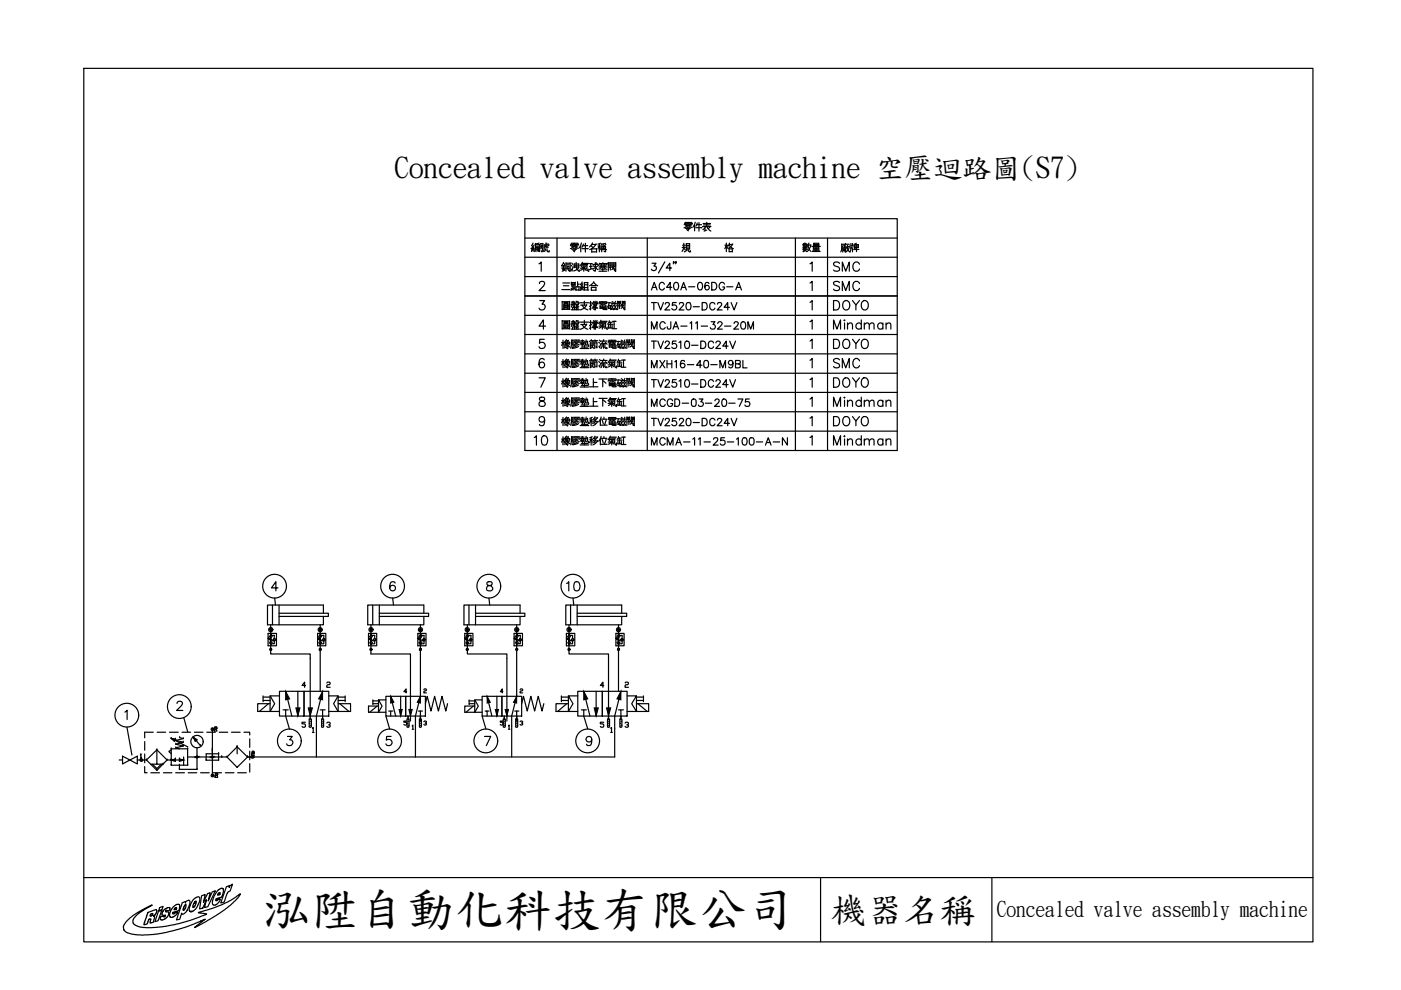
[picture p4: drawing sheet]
<svg xmlns="http://www.w3.org/2000/svg" width="297mm" height="210mm" viewBox="0 0 297 210" stroke-linecap="round" stroke-linejoin="round" font-family="sans-serif">
<defs><g id="words">
<text font-size="18.5" x="99.8" y="56.4">編號</text>
<text font-size="11.5" x="166.9" y="57.5">數量</text>
<text font-size="11" x="172.9" y="56.8">廠牌</text>
<g font-size="10.3">
<text x="55.5" y="195.9">泓陞自動</text>
<text x="96.6" y="195.9">化科技有限公司</text>
</g>
<text font-size="9.3" x="140.8" y="55">規 格</text>
<g font-size="7.7">
<text x="176.1" y="195.3">機器</text>
<text x="191.5" y="195.3">名稱</text>
</g>
<g font-size="6.2">
<text x="83.6" y="37.5">Concealed valve assembly machine 空壓迴路 (S7)</text>
<text x="210.3" y="37.5">圖</text>
</g>
<g font-size="5.3">
<text x="175.7" y="67">DOYO</text>
<text x="175.7" y="75.1">DOYO</text>
<text x="175.7" y="79.4">SMC</text>
<text x="175.7" y="87.5">Mindman</text>
<text x="112.5" y="95.6">10</text>
<text x="175.7" y="95.6">Mindman</text>
<text x="119.2" y="126.6">10</text>
</g>
<g font-size="4.9">
<text x="175.7" y="58.6">SMC</text>
<text x="137.2" y="62.8">AC40A-06DG-A</text>
<text x="175.7" y="62.8">SMC</text>
<text x="175.7" y="70.9">Mindman</text>
<text x="175.7" y="83.3">DOYO</text>
<text x="137.2" y="87.5">MCGD-03-20-75</text>
<text x="175.7" y="91.4">DOYO</text>
</g>
<text font-size="4.6" x="211.3" y="194.2">Concealed valve assembly machine</text>
<g font-size="4.4">
<text x="137.2" y="70.9">MCJA-11-32-20M</text>
<text x="137.2" y="83.3">TV2510-DC24V</text>
<text x="137.2" y="91.4">TV2520-DC24V</text>
<text x="137.2" y="95.6">MCMA-11-25-100-A-N</text>
</g>
<g font-size="3.5">
<text x="84.7" y="148.2">4</text>
<text x="88.9" y="148.2">2</text>
<text x="105.1" y="148.2">4</text>
<text x="109.4" y="148.2">2</text>
<text x="84.7" y="154.9">5</text>
<text x="88.9" y="154.9">3</text>
<text x="105.1" y="154.9">5</text>
<text x="109.4" y="154.9">3</text>
</g>
</g></defs>
<path d="M17.8 14.5h260.6v185.2h-260.6z" fill="none" stroke="#000" stroke-width=".25"/>
<g fill="none" stroke="#000" stroke-width=".25">
<path d="M52.9 160.5h77.4M17.8 186.1h260.6M26.8 195.3l2-1.6 3.4-1.8-2.5 1.5-1.1 1.1-.4 .6v.6l.3 .4 1.2 .5 2.5 .1 3-.3 2.7-.6 2.9-.8 2.7-1 .3-.2-1.7-.3 3-.9 1.9-.8 1.9-.9 2.1-1.4-.6 .9-1.5 1.5-1.3 1-1.8 1.2-4.5 2.6 2.2-1.8-4 1.6-2.7 .8-3.2 .7-3.2 .3-2.3-.2-1.5-.6-.4-.4-.1-.7zM30.6 195.6h.1M31.4 193.5l1.3-.5a.34 .34 0 0 1 .5 0 .34 .34 0 0 1 0 .5l-.6 .7a.62 .62 0 0 1 0 .9v.1a.55 .55 0 0 1-.8 .4l.1-.8-.4 .2-.2 .8-.4 .2a.22 .22 0 0 1-.4 0 .22 .22 0 0 1 .1-.3zM31.9 193.9v-.1a.27 .27 0 0 1 .4-.2 .27 .27 0 0 1 .2 .4 .27 .27 0 0 1-.4 .2 .18 .18 0 0 1-.3 0 .18 .18 0 0 1 .1-.3zM33.6 193.2l.7-.2-.8 2.2-.7 .2zM33.9 192.4l.7-.2-.2 .6-.8 .3zM35 194.2h.1M35.2 193.1h.1M35.2 193.1a.28 .28 0 0 0 .1 .3 .28 .28 0 0 0 .3 0l.2 .1v.3l-.6 .9-.8 .4-.4-.2v-.5l.6-.2 .1 .2h.2l.1-.2M35.2 193.1l.2-.1a.41 .41 0 0 0 .5 0 .41 .41 0 0 0 .1-.5l-.4-.1-.6 .3-.5 .5-.1 .4a.4 .4 0 0 0 .1 .5 .4 .4 0 0 0 .5 0v.1"/>
<path d="M36.6 193.6h.1M36.7 192.3l.8-.6h.4l.2 .2-.1 1.1-.9 .3a.28 .28 0 0 0-.4 .1 .28 .28 0 0 0 .1 .4l.4-.3 .5-.1-.2 .5-.7 .5-.6 .1-.2-.1-.1-.4 .2-.7zM37 192.6a.23 .23 0 0 1 .2-.3 .23 .23 0 0 1 .3 .3 .23 .23 0 0 1-.3 .2 .18 .18 0 0 1-.3 .1 .18 .18 0 0 1 .1-.3zM37.3 192.8h.1M38.6 191.4l.7-.3v.2l.4-.3 .4-.1a1.61 1.61 0 0 1-.2 1.7l-.4 .7-.5 .4-.2 .2-.3-.3-.4 1.3-.7 .1zM39.2 191.9a.3 .3 0 0 1 .3 .2 .3 .3 0 0 1-.1 .3l-.3 .4a.18 .18 0 0 1-.3 .1 .18 .18 0 0 1 0-.3zM39.4 191.8h.1M40.5 193.3h.1M41.1 190.6l.6-.3a.48 .48 0 0 1 .6 0 .48 .48 0 0 1 .1 .6l-.9 1.9-.8 .5h-.3l-.3-.2 .1-.7 .3-.9zM41.3 191.2a.18 .18 0 0 1 .3 0 .18 .18 0 0 1 0 .2l-.4 .8a.21 .21 0 0 1-.3 .2 .21 .21 0 0 1 0-.4zM42.7 189.9l.8-.2-.4 1.6 .9-1.8 .6-.2-.5 1.7 .9-1.9 .7-.2-1.6 3.3-.7 .2 .4-1.6-.8 1.7-.7 .2zM46 188.9l.8-.5h.4l.2 .8-.3 .7a1.14 1.14 0 0 1-1 .6l-.3 .1v.2a.18 .18 0 0 0 .1 .2 .18 .18 0 0 0 .2-.1l.1-.1a.27 .27 0 0 1 .5-.1 .27 .27 0 0 1-.2 .4l-.5 .6-.4 .2a.67 .67 0 0 1-.5-1.1z"/>
<path d="M46.4 189.3a.25 .25 0 0 1 .3 .2 .25 .25 0 0 1-.4 .3h-.2zM46.6 189.7h.1M48 188l.7-.2-.1 .4 .2-.4 .5-.3-.6 1.4a1.14 1.14 0 0 0-.8 1.2l-.4 1.2-.7 .1zM174 186.1v13.6M210.3 186.1v13.6"/>
</g>
<!-- layer: 1 -->
<g fill="none" stroke="#000" stroke-width=".25">
<path d="M56.8 134.3h1.8v2.6h-1.8zM56.9 135.3l.4 .3-.4-.3 .5 .2-.1 .2zM57.1 134.9a.96 .96 0 0 1 0 1.4M57.3 134.7l.1 .1zM57.4 134.7h.1M57.3 135.6l-.4-.3 .4 .4 .1-.2-.5-.2 1 .6M57.4 136.5h.1M57.4 132.5v6.2h8.4v13.8M57.4 134.7h.8v.7M57.5 134.7h.1M57.7 134.9a.89 .89 0 0 0 0 1.4M57.8 128.3v4.2"/>
<path d="M57.9 135.6l.3 .3 .3-.3M58.2 135.9v.6h-.8M59.2 130h10.4v.7h-10.4M59.2 128.3v4.2M67.3 134.3h1.8v2.6h-1.8zM67.4 135.3l.4 .3-.4-.3 .4 .2v.2zM67.5 134.9a.93 .93 0 0 1 0 1.4M67.8 134.6h.2l-.1 .2zM67.9 136.5h.1M67.8 134.7l.1 .1zM67.8 135.6l-.4-.3 1 .6M67.9 134.7h.8v.7"/>
<path d="M67.9 132.5v5.2M67.9 137.9v8.7M68 134.7h.1M68.2 134.9a.92 .92 0 0 0 0 1.4M68.3 135.6l.4 .3 .3-.3M68.6 130v-1.7h-11.9v4.2h11.9v-1.8M68.7 135.9v.6h-.8M78.1 134.3h1.8v2.6h-1.8zM78.1 135.3l.5 .3-.5-.3 .5 .2v.2zM78.3 134.9a1.01 1.01 0 0 1 0 1.4M78.7 134.7h.1M78.7 136.5h.1"/>
<path d="M78.6 135.6l-.5-.3 .5 .4 .1-.2-.6-.2 1 .6M78.6 132.5v6.2h8.4v13.1M78.6 134.7h.8v.7M78.8 134.7h.1M79 134.9a.97 .97 0 0 0 0 1.4M79 128.3v4.2M79.1 135.6l.3 .3 .3-.3M79.4 135.9v.6h-.8M80.4 130h10.5v.7h-10.5M80.4 128.3v4.2M88.6 134.3h1.7v2.6h-1.7zM88.6 135.3l.4 .3-.4-.3 .5 .2-.1 .2z"/>
<path d="M88.8 134.9a.93 .93 0 0 1 0 1.4M89.2 136.5h.1M89.1 136.4l.1 .1zM89.1 134.7l.1 .1zM89.1 135.6l-.5-.3 .5 .4v-.2l-.5-.2 1 .6M89.1 134.7h.8v.7M89.1 132.5v5.2M89.1 137.9v9.7l-1 4.2M89.2 134.7h.1M89.3 134.7h.1M89.5 134.9a.89 .89 0 0 0 0 1.4M89.6 135.6l.3 .3 .3-.3"/>
<path d="M89.9 130v-1.7h-11.9v4.2h11.9v-1.8M89.9 135.9v.6h-.8M98.5 134.3h1.8v2.6h-1.8zM98.6 135.3l.4 .3-.4-.3 .4 .2v.2zM98.7 134.9a1.01 1.01 0 0 1 0 1.4M99 134.7l.1 .1zM99.1 136.5h.1M99 135.6l-.4-.3 .4 .4 .1-.2-.5-.2 1 .6M99.1 132.5v6.2h8.4v13.1M99.1 134.7h.8v.7M99.1 134.7h.1M99.2 134.7h.1"/>
<path d="M99.4 134.9a.97 .97 0 0 0 0 1.4M99.4 128.3v4.2M99.5 135.6l.4 .3 .2-.3M99.9 135.9v.6h-.8M100.8 130h10.5v.7h-10.5M100.8 128.3v4.2M109 134.3h1.8v2.6h-1.8zM109 135.3l.4 .3-.4-.3 .5 .2v.2zM109.2 134.9a.96 .96 0 0 1 0 1.4M109.5 134.7l.1-.1v.2zM109.6 136.5h.1M109.5 136.4l.1 .1z"/>
<path d="M109.5 134.7l.1 .1zM109.5 135.6l-.5-.3 .5 .4 .1-.2-.6-.2 1.1 .6M109.5 134.7h.8v.7M109.5 132.5v5.2M109.5 137.9v9.7l-1 4.2M109.6 134.7h.1M109.7 134.7h.1M109.9 134.9a.89 .89 0 0 0 0 1.4M110 135.6l.3 .3 .3-.3M110.3 130v-1.7h-11.9v4.2h11.9v-1.8M110.3 135.9v.6h-.8M120.1 134.3h1.8v2.6h-1.8z"/>
<path d="M120.1 135.3l.4 .3-.4-.3 .5 .2v.2zM120.3 134.9a.96 .96 0 0 1 0 1.4M120.6 134.7l.1-.1v.2zM120.6 136.4l.1 .1zM120.6 134.7l.1 .1zM120.6 135.6l-.5-.3 .5 .4 .1-.2-.6-.2 1 .6M120.7 136.5h.1M120.6 132.5v6.2h8.4v13.8M120.6 134.7h.8v.7M120.7 134.7h.1M120.8 134.7h.1M121 134.9a.89 .89 0 0 0 0 1.4"/>
<path d="M121 128.3v4.2M121.1 135.6l.3 .3 .3-.3M121.4 135.9v.6h-.8M122.4 130h10.5v.7h-10.5M122.4 128.3v4.2M130.6 134.3h1.7v2.6h-1.7zM130.6 135.3l.4 .3-.4-.3 .5 .2-.1 .2zM130.8 134.9a.93 .93 0 0 1 0 1.4M131.1 136.5h.1M131.1 134.7l.1 .1zM131.1 135.6l-.5-.3 1 .6M131.1 132.5v5.2"/>
<path d="M131.1 137.9v8.7M131.1 134.7h.8v.7M131.2 134.7h.1M131.5 134.9a.92 .92 0 0 0-.1 1.4M131.6 135.6l.3 .3 .3-.3M131.8 130v-1.7h-11.8v4.2h11.8v-1.8M131.9 135.9v.6h-.8M29.9 160h.1M29.9 160l-.2 .1M29.9 160v.8M30.7 157.2v1.9M30.7 159.9v1.8"/>
<path d="M32.5 155.3h-1.8v1.1M33.3 159h.1M33.3 159l-2.2 2.1M33.3 159v3M33.3 159l2.1 2.1M33.3 155.3h1.8M35.9 159.4h.1M35.9 159.4l.4 .4M35.9 155.3h1.9M36.3 159h.1M36.3 156.6l3.5 1.7M36.3 156.6h.1"/>
<path d="M36.3 158.8h.1M36.3 159l-.4 .4M36.3 158.8h3.5M36.3 156.6l.7 .6M36.3 156.6l.9 .1M36.3 158.8v3.4M37 157.2h.1M37.2 156.7h.1M37.2 156.7l-.2 .5M37.3 157.8h.1M37.3 157h.1M37.3 158.6h.1"/>
<path d="M37.3 157.8l1.5 .4M37.3 157l1.5 .4M37.3 158.6l.7 .2M38.1 156.4h.1M38.1 156.4l.7 .2M38.6 155.3h1.8M38.8 157.4h.1M38.8 156.6h.1M38.8 158.2h.1M38.8 157.4l-1.5 .4M38.8 156.6l-1.5 .4M38.8 158.2l-1.5 .4"/>
<path d="M39.8 158.8h.1M39.8 158.8v3.4M41 156.4h.1M41 156.4l.7 .5M41 156.4l.4 .7M41.1 156.4l1.4 1.7M41.2 155.3h1.8M41.4 157.1h.1M41.7 156.9h.1M41.7 156.9l-.3 .2M41.8 158.6v4.5M42.5 158.1h.1"/>
<path d="M43.8 155.3h1.9M45 159.1h.1M45 158.8h.1M45 154.6h.1M45 154.6v9.8M45.5 154.7h.1M45.5 155h.1M45.5 154.7v.3M45.5 155h.5M45.6 154.2h.1M45.6 154.6h.1M45.6 154.2l-.1 .2"/>
<path d="M45.6 154.2h.2M45.6 154.6h.2M45.6 154.6l-.1 .1M45.8 154.2h.1M45.8 154.6h.1M45.8 154.2l.2 .2M46 154.4h.1M46 154.5h.1M46 155h.1M46 154.4v.1M46 154.5l-.2 .1M46.3 159.8h.1"/>
<path d="M46.3 159.8h-2.6v1.4M46.3 159.8v1.4M46.5 155.3h1.8M49.1 155.3h1.8M50.3 158.3h.1M50.3 158.3l2.2 2.2M50.3 158.3v1.5M50.3 158.3l-2.2 2.2M51.7 155.3h1.2v.5M52.9 156.6v1.9M52.9 159.3v1.8M53.4 159.9h.1"/>
<path d="M53.4 159.9v.3M53.5 159.4h.1M53.5 159.8h.1M53.5 159.8h.2M53.5 159.4l-.1 .1M53.5 159.4h.2M53.5 159.8l-.1 .1M53.7 159.4h.1M53.7 159.8h.1M53.7 159.4l.2 .1M53.9 159.5h.1M53.9 159.7h.1"/>
<path d="M53.9 159.5v.2M53.9 159.7l-.2 .1M55.8 147.8h1.5M55.8 148.5h1.5M55.8 147.5v1.3M56.9 149.2l-1.9 1.6M57.3 147.5v3.3h2M59.3 146.6h5.2v5.2h-5.2zM59.3 147.5h-2l.9 1.7-.9 1.6h-2.7v-1.6h2.7M60 150.5h.6v1.3M60.6 150.5h.5M60.6 146.6l1.3 5.2"/>
<path d="M63.1 146.6v5.2M64.5 146.6h5.2v5.2h-5.2zM65.6 152.5h.4v1.6l-.2 .1-.2-.1zM65.6 153.3h.2M65.8 152.9h.2M65.8 153.8h.2M67.9 150.5h.5v2M68.2 152.5h.4v1.6l-.2 .1-.2-.1zM68.2 153.3h.2M68.4 152.9h.2M68.4 153.8h.2M68.4 146.6l-1.3 5.2v8.7"/>
<path d="M68.4 150.5h.5M69.7 147.5h2l-1 1.7 1 1.6h2.6v-1.6h-2.6M71.7 147.5v3.3h-2M71.7 147.8h1.5M71.7 148.5h1.5M72 149.2l2 1.6M73.2 147.5v1.3M79.1 148.6h1.1M79.1 149.2h1.1M79.1 148.4v1M80 149.7l-1.6 1.3M80.2 148.4v2.6h1.6"/>
<path d="M81.8 147.6h4.2v4.2h-4.2zM81.8 148.4h-1.6l.8 1.3-.8 1.3h-2.1v-1.3h2.1M82.4 150.8h.4v1M82.8 147.6l1.1 4.2M82.9 150.8h.4M84.9 147.6v4.2M86 147.6h4.2v4.2h-4.2zM88.1 153.9v6.6M88.7 150.8h.4v1M89.1 150.8h.5M90.2 149.2l.4-1.6 .8 3.2 .7-3.2 .8 3.2 .8-3.2 .8 3.2 .4-1.6M99.5 148.4v1"/>
<path d="M99.5 148.6h1.2M99.5 149.2h1.2M100.4 149.7l-1.6 1.3M100.7 148.4v2.6h1.5M102.2 147.6h4.2v4.2h-4.2zM102.2 148.4h-1.5l.7 1.3-.7 1.3h-2.2v-1.3h2.2M102.9 150.8h.4v1M103.3 150.8h.4M103.3 147.6l1 4.2M105.4 147.6v4.2M106.4 147.6h4.2v4.2h-4.2zM108.5 153.9v6.6"/>
<path d="M109.1 150.8h.4v1M109.5 150.8h.5M110.6 149.2l.4-1.6 .8 3.2 .8-3.2 .8 3.2 .7-3.2 .8 3.2 .4-1.6M119 147.5v1.3M119 147.8h1.5M119 148.5h1.5M120.2 149.2l-2 1.6M120.5 147.5v3.3h2M122.5 146.6h5.2v5.2h-5.2zM122.5 147.5h-2l1 1.7-1 1.6h-2.6v-1.6h2.6M123.3 150.5h.5v1.3M123.8 146.6l1.3 5.2"/>
<path d="M123.8 150.5h.5M126.4 146.6v5.2M127.7 146.6h5.3v5.2h-5.3zM128.8 152.5h.4v1.6l-.2 .1-.2-.1zM128.8 153.3h.2M129 152.9h.2M129 153.8h.2M131.1 150.5h.5v2M131.4 152.5h.5v1.6l-.3 .1-.2-.1zM131.4 153.3h.2M131.6 146.6l-1.3 5.2v8.7M131.6 152.9h.3"/>
<path d="M131.6 153.8h.3M131.7 150.5h.5M133 147.5h1.9l-1 1.7 1 1.6h2.6v-1.6h-2.6M134.9 147.5v3.3h-1.9M134.9 147.8h1.5M134.9 148.5h1.5M135.2 149.2l2 1.6M136.4 147.5v1.3M25.3 161.1h.7M26 160.3l1.5 .8-1.5 .9zM27.5 161.1l1.6-.8v1.7zM29.1 161.1h2"/>
<path d="M29.7 160.8h.3M29.9 160.8h.1M30 161.1h.1M30 160.8h.1M30.7 162.5v1.3h.5M31.1 161.1h.1M31.1 161.1l2.2 2.2M31.9 162h2.7M32 163.8h1.8M32.3 162l1 1 .9-1M33.3 163.3h.1M33.3 162h.1"/>
<path d="M34.6 162h.1M34.7 163.8h1.7M35.4 161.1h.1M35.4 161.1l-2.1 2.2M35.4 161.1h3.5M36.3 161.1h.1M36.3 162.2h.1M36.3 162.2h3.5M36.3 161.1l.9 .3M37.2 160.9h.1M37.2 161.4h.1M37.2 160.9l-.9 .2"/>
<path d="M37.2 160.9v.5M37.2 163.8h1.9M38 162.2h.1M38 161.4h.1M38 160.9h.1M38 163.1h.1M38 160.9v.5M38 162.2v.9M38 160.9l.9 .2M38 163.1h3.8M38.9 161.1h.1M38.9 160.7h.1"/>
<path d="M38.9 161.1l-.9 .3M38.9 160.7v1.5M39.8 160.5h7.2M39.8 162.2h.1M39.9 163.8h1.8M41.8 160.5h.1M41.8 163.1h.1M42.5 163.8h1.9M43.7 161.2h.1M43.7 161.2h2.6M45 164.4h.1M45.2 163.8h1.8"/>
<path d="M45.6 164.6h.1M45.6 164.8h.1M45.6 164.6v.2M45.6 164.8h.5M45.7 164.1h.1M45.7 164.4h.1M45.7 164.1l-.1 .1M45.7 164.1h.3M45.7 164.4h.3M45.7 164.4l-.1 .2M46 164.1h.1M46 164.4h.1"/>
<path d="M46 164.1l.1 .1M46.1 164.2h.1M46.1 164.3h.1M46.1 164.8h.1M46.1 164.2v.1M46.1 164.3l-.1 .1M46.3 161.2h.1M47 160.5h.1M47 160.5h1.1M47.8 163.8h1.8M48.1 160.5h.1M48.1 160.5l2.2 2.2"/>
<path d="M50.3 162.7h.1M50.4 163.8h1.8M51.6 160.5h.1M52.5 160.5h.1M52.5 160.5l-2.2 2.2M52.5 160.5h1M52.9 161.9v1.8M53.4 160.2h.1M53.4 160.2h.5M53.5 160.5h.1M53.9 160.2h.1"/>
<circle cx="57.4" cy="136.5" r=".07"/>
<circle cx="57.4" cy="136.5" r=".11"/>
<circle cx="57.4" cy="134.7" r=".1"/>
<circle cx="58.2" cy="135.6" r=".22"/>
<circle cx="67.9" cy="136.5" r=".1"/>
<circle cx="67.9" cy="134.7" r=".09"/>
<circle cx="67.9" cy="136.5" r=".07"/>
<circle cx="68.6" cy="135.6" r=".22"/>
<circle cx="78.7" cy="134.7" r=".07"/>
<circle cx="78.7" cy="136.5" r=".07"/>
<circle cx="78.7" cy="134.7" r=".11"/>
<circle cx="78.7" cy="136.5" r=".1"/>
<circle cx="79.4" cy="135.6" r=".22"/>
<circle cx="89.1" cy="134.7" r=".08"/>
<circle cx="89.2" cy="134.7" r=".12"/>
<circle cx="89.2" cy="136.5" r=".11"/>
<circle cx="89.9" cy="135.6" r=".22"/>
<circle cx="99" cy="134.7" r=".09"/>
<circle cx="99.1" cy="136.5" r=".07"/>
<circle cx="99.1" cy="134.7" r=".11"/>
<circle cx="99.1" cy="136.5" r=".1"/>
<circle cx="99.8" cy="135.6" r=".22"/>
<circle cx="109.6" cy="136.5" r=".11"/>
<circle cx="109.6" cy="134.7" r=".11"/>
<circle cx="110.3" cy="135.6" r=".21"/>
<circle cx="120.7" cy="136.5" r=".11"/>
<circle cx="120.7" cy="134.7" r=".1"/>
<circle cx="121.4" cy="135.6" r=".21"/>
<circle cx="131.1" cy="136.5" r=".07"/>
<circle cx="131.1" cy="134.7" r=".11"/>
<circle cx="131.1" cy="136.5" r=".1"/>
<circle cx="131.1" cy="134.7" r=".08"/>
<circle cx="131.9" cy="135.6" r=".23"/>
<circle cx="41.8" cy="157.2" r="1.31"/>
<circle cx="41.8" cy="160.5" r=".18"/>
<circle cx="45" cy="160.5" r=".17"/>
</g>
<g fill="#000" stroke="#000" stroke-width=".21">
<path d="M36.3 156.6l.9 .1-.2 .5zM41 156.4l.7 .5-.3 .2zM60.6 146.6l.8 1.6-.8 .2zM62.7 150.1h.9l-.5 1.7zM65.3 150.1h.9l-.4 1.7zM68.4 146.6v1.8l-.9-.2zM82.8 147.6l.7 1.3-.7 .2zM84.6 150.4h.7l-.4 1.4zM86.7 150.4h.7l-.4 1.4zM103.3 147.6l.7 1.3-.7 .2zM105 150.4h.7l-.3 1.4zM107.1 150.4h.7l-.3 1.4z"/>
<path d="M123.8 146.6l.8 1.6-.8 .2zM126 150.1h.9l-.5 1.7zM128.6 150.1h.9l-.5 1.7zM131.6 146.6v1.8l-.8-.2zM36.3 161.2l.9-.3v.5zM38 160.9l.9 .3-.9 .2zM41.6 160.5h.3l-.3 .1zM41.6 160.4h.3l-.3 .1zM41.6 160.4h.3zM41.6 160.5l.3-.1v.1zM44.9 160.5h.3l-.3 .1zM44.9 160.6h.3z"/>
<path d="M44.9 160.5l.3-.1v.1zM44.9 160.6l.3-.1z"/>
<path d="M41.6 160.6h.3zM41.6 160.6l.3-.1z"/>
<path d="M44.9 160.4v.1l.3-.1zM44.9 160.4h.3z"/>
</g>
<!-- layer: TEXT -->
<g fill="none" stroke="#000" stroke-width=".25">
<path d="M64.8 145.3h-.8l.6-.7v1.1M64.8 153.1h-.8v.4h.6l.2 .2v.3l-.2 .2h-.4l-.2-.2M66.2 154.4l.2-.2v1.1M66.2 155.3h.4M69.3 144.8l.2-.2h.3l.2 .2-.2 .4h-.3l-.2 .1v.4h.7M69.3 153.3l.2-.2h.3l.2 .4-.3 .2M69.8 153.7l.2 .2-.2 .3h-.3l-.2-.2M128 145.3h-.7l.5-.7v1.1M128 153.1h-.7v.4h.5l.2 .2v.3l-.2 .2h-.3l-.2-.2M129.5 154.4l.2-.2v1.1M129.5 155.3h.3M132.5 144.8l.2-.2h.4l.2 .2-.2 .4h-.4l-.2 .1v.4h.8"/>
<path d="M132.5 153.3l.2-.2h.4l.2 .2-.2 .4h-.2M133.1 153.7l.2 .2-.2 .3h-.4l-.2-.2"/>
</g>
<!-- layer: CONNECTIONS -->
<g fill="none" stroke="#000" stroke-width=".25">
<circle cx="57.4" cy="137.7" r=".21"/>
<circle cx="57.4" cy="133.5" r=".21"/>
<circle cx="57.4" cy="133.5" r=".45"/>
<circle cx="67.9" cy="133.5" r=".23"/>
<circle cx="67.9" cy="133.5" r=".43"/>
<circle cx="67.9" cy="137.7" r=".22"/>
<circle cx="78.7" cy="133.5" r=".45"/>
<circle cx="78.7" cy="137.7" r=".23"/>
<circle cx="78.7" cy="133.5" r=".23"/>
<circle cx="89.1" cy="133.5" r=".23"/>
<circle cx="89.1" cy="133.5" r=".43"/>
<circle cx="89.1" cy="137.7" r=".22"/>
<circle cx="99.1" cy="133.5" r=".45"/>
<circle cx="99.1" cy="133.5" r=".22"/>
<circle cx="99.1" cy="137.7" r=".22"/>
<circle cx="109.5" cy="133.5" r=".43"/>
<circle cx="109.5" cy="133.5" r=".22"/>
<circle cx="109.6" cy="137.7" r=".21"/>
<circle cx="120.6" cy="137.7" r=".22"/>
<circle cx="120.6" cy="133.5" r=".21"/>
<circle cx="120.7" cy="133.5" r=".45"/>
<circle cx="131.1" cy="133.5" r=".23"/>
<circle cx="131.1" cy="133.5" r=".43"/>
<circle cx="131.1" cy="137.7" r=".22"/>
<circle cx="45" cy="154.6" r=".28"/>
<circle cx="30" cy="161.2" r=".28"/>
<circle cx="45" cy="164.4" r=".28"/>
<circle cx="53.5" cy="160.5" r=".29"/>
</g>
<g fill="none" stroke="#000" stroke-width=".25">
<path d="M111.3 46.4h78.9v49.1h-78.9zM111.3 58.6h78.9M111.3 54.5h78.9M111.3 50.5h78.9M118.1 50.5v45M123.2 56.4h1.2M123.3 56.1h1.3M123.4 52.7h1.3M123.5 55.9h1.3M123.6 52.1h1M123.7 56.9l.6 .5M123.9 59.9h.7v1.6"/>
<path d="M124.4 56.8l.4 .7M124.4 56.2v.7M124.8 57.1v.4M125 55.9h.5M125 56.5h.5M125.3 55.9v1.1M125.3 52.1l.5 .4M125.5 52.7v.8M125.5 53.4h1M125.5 52.8h1v.7M125.5 51.8h.9M125.6 56.9l-.6 .3"/>
<path d="M125.6 51.5l-.6 .9M125.7 56.1h1.1M125.8 56.3l.2 .2M125.9 59.8l.8 .8M125.9 59.8l-.9 .8M126.1 56.8l-.4 .3M126.2 55.7v1.8l-.4-.2M126.2 56.5l.5 .7M126.4 51.7l-.4 .6-1 .6M126.4 55.7l.2 .2M126.7 56.4l-.3 .2M126.8 52.2h.6"/>
<path d="M127 57.5h1.6M127 56.6h1.7M127.1 51.7v1.7M127.1 55.9h1.6M127.2 56.4h1.3M127.2 55.8l-.3 .5M127.2 56.2h1.2M127.3 51.6l-.5 .2M127.3 52.9h1.3M127.3 52.7l-.2-.5-.3 .6M127.4 57.1h.9M127.5 55.9v.7l-.5 .5"/>
<path d="M127.5 51.8l.2 .3M127.6 52.3v1.1M127.6 52.3h.8M127.6 52.6h.8M127.8 56.8v.7M127.8 55.7v.2M127.9 51.7l.1 .3M128 52.2v.7M128 56.6l.7 .5M128.1 55.9v.7M128.4 52.3v1.1l-.3-.1M128.4 51.6l-.9 .1"/>
<path d="M128.5 51.8l-.4 .3M128.8 55.9l-.2 .3M129 55.6v1.9M129 55.7h.6M129 56.2h.6M129 56h.6M129.4 56.6v.6M129.5 56.3l-.3 .4M129.6 55.6v.6M129.7 56.3l.2 .5 .4 .4M129.9 55.7h.6M129.9 56.2h.6"/>
<path d="M129.9 56h.6M129.9 56.4l.3 .1M129.9 55.6v.6M130.1 56.6l-.4 .6M130.3 56.5l-.8 .2M130.3 57v.2M130.5 55.6v1.9l-.3-.2M137.2 50.5v45M168.6 50.5v45M175.5 50.5v45M111.3 75h78.9M111.3 70.9h78.9"/>
<path d="M111.3 66.9h78.9M111.3 62.8h78.9M111.3 79.1h78.9M114.5 63.7h1l-.6 .8a.64 .64 0 0 1 .7 .7 .64 .64 0 0 1-.8 .5l-.3-.1-.2-.3M115.4 71.9h-.9l-.1 .9a.69 .69 0 0 1 1-.1 .69 .69 0 0 1-.1 1.1 .69 .69 0 0 1-1-.3M115.4 76.3l-.1-.2a.59 .59 0 0 0-.9 .3 1.61 1.61 0 0 0 .1 1.5 .6 .6 0 0 0 .9-.2 .6 .6 0 0 0-.3-.9 .6 .6 0 0 0-.8 .5M115.7 69.1h-1.4l.9-1.3v2M119.1 72.7h.5M119.1 76.7h.5M119.2 63.9v1.8M119.2 64h1.6M119.2 65.6h1.6"/>
<path d="M119.2 68v1.8M119.2 68h1.6M119.2 69.7h1.6M119.4 72.1v1.8M119.4 76.2v1.7M119.5 64.5h1v.7h-1zM119.5 65h1M119.5 64.8h1M119.5 68.6h1v.8h-1zM119.5 69.1h1M119.5 68.9h1M119.6 64.1h.8v.2h-.8z"/>
<path d="M119.6 68.2h.8v.2h-.8zM119.6 73.1l-.2-.4-.3 .6M119.6 77.2l-.2-.4-.3 .6M119.7 65.2l-.3 .3M119.7 69.4l-.3 .2M119.8 72.5h1v.3h-1zM119.8 76.6h1v.3h-1zM120 76.3h.6l-.4 .3M120 72.2h.5M120 73.7l.3 .2M120.1 72.9l.3 .5-.1 .5M120.1 77l.3 .6-.1 .4-.3-.2"/>
<path d="M120.1 72l-.5 .5M120.1 76.1l-.5 .6M120.2 65.2l.3 .3M120.2 69.4l.3 .2M120.2 72.8l-.6 .4M120.2 76.9l-.6 .3M120.2 73l-.6 .4M120.2 77.1l-.6 .4M120.3 72.5v.3M120.3 76.6v.3M120.4 73.3l-.8 .4M120.4 77.4l-.8 .4"/>
<path d="M120.4 73.2l.5 .4M120.4 77.3l.5 .4M120.6 72.2l-.4 .3M120.7 73l-.3 .3M120.7 77.1l-.3 .3M120.8 63.9v1.7M120.8 68v1.7M121.1 65.7h1.7M121.1 69.8h1.7M121.1 73l-.1 .9M121.1 77.1l-.1 .8M121.2 72.1v.9"/>
<path d="M121.2 76.2v.9M121.2 72.2h.3M121.2 76.3h.3M121.2 72.5l.2 .2M121.2 76.6l.2 .2M121.3 68.6l-.2 .6M121.3 64l-.2 1.1M121.3 64.1h.5M121.3 68.1v.5M121.3 68.2h.5M121.4 65.7v-.5h1.1v.5M121.4 69.8v-.5h1.1v.5"/>
<path d="M121.4 64.2l.2 .2M121.4 68.3l.2 .2M121.5 72.1v1.8l-.2-.1M121.5 76.2v1.7l-.2-.1M121.5 72.9l-.3 .2M121.5 77l-.3 .2M121.5 64.5v.3M121.5 68.6v.3M121.6 63.9l-.3 .2M121.6 68l-.3 .2M121.7 72.1h.5v.6M121.7 72.3l.3 .1"/>
<path d="M121.7 76.4l.3 .1M121.7 76.2h.5M121.8 64v1.1l-.2-.1M121.8 68.1v1l-.2-.1M121.8 65.2v.5M121.8 69.3v.5M121.9 64.5l-.8 .1M121.9 68.6l-.8 .1M122 64.5h.6M122 68.6h.6M122 72.6l-.3 .1M122 76.7l-.3 .1"/>
<path d="M122.1 64.6l.6 .5M122.1 68.7l.6 .5M122.2 76.2v.6M122.2 72.7l.6 .4M122.2 76.8l.6 .4M122.2 72.7l-.6 .4M122.2 76.8l-.6 .4M122.2 73l-.6 .3M122.2 77.1l-.6 .3M122.2 63.8l-.2 .6M122.2 67.9l-.2 .6M122.2 64h.3"/>
<path d="M122.2 65.2v.5M122.2 69.3v.5M122.2 68h.3M122.4 72.1h.4M122.4 72.3l.2 .1M122.4 76.2h.4M122.4 76.4l.2 .1M122.4 73.2l-.8 .4M122.4 77.3l-.8 .4M122.5 68l.1 .4M122.5 63.9v.3M122.6 72.6l-.2 .1"/>
<path d="M122.6 76.7l-.2 .1M122.6 64.4l-.5 .7M122.6 68.5l-.5 .7M122.7 73.4l-1.1 .4M122.7 77.5l-1.1 .4M122.8 64.1v.2l-.3-.1M122.8 68.2v.2h-.2M122.8 76.2v.6M122.8 72.1v.6M123 73.9h1.8M123 77.9h1.8M123 76.6h.9"/>
<path d="M123 64.2h1.8M123 68.3h1.8M123.1 72.9h.7M123.1 77h.7M123.1 64.7h1.3M123.1 68.8h1.3M123.1 73.1h.7M123.1 72.2h.7M123.1 77.2h.7M123.1 76.3h.7M123.2 72.6l.1 .2M123.2 76.6l.1 .3"/>
<path d="M123.3 73.6h1.3M123.3 77.7h1.3M123.4 64.7a1.84 1.84 0 0 0 1.2 1M123.4 68.8a1.84 1.84 0 0 0 1.2 1M123.5 72.1v.4M123.5 72.9v.5M123.5 76.2v.4M123.5 77v.5M123.7 61.5h1.1M123.8 72.6l-.2 .3M123.8 76.6l-.2 .4M123.9 63.9v.8"/>
<path d="M123.9 67.9v.9M123.9 73.2v.7M123.9 77.3v.6M123.9 61h.7M123.9 60.4h.7M123.9 76.6h.7M124 72.7l.4 .5M124 76.8l.4 .5M124.3 72.1l-.3 1.2M124.3 76.1l-.3 1.3M124.4 64.6l-.4 .6-1 .5M124.4 68.7l-.4 .6-1 .5"/>
<path d="M124.6 72.3l.2 1.1M124.6 72.5h-1.6M124.6 76.4v.5M124.6 76.9l.2 .6v-.3M124.8 73.1v.4M125 64.2h.5M125 68.3h.5M125.2 72.7v1.2l.5-.3M125.2 76.7v1.2l.5-.2M125.2 72.7h.6M125.2 73h.6M125.2 76.8h.6"/>
<path d="M125.2 77.1h.6M125.2 63.9v1.8l-.2-.2M125.2 68v1.8l-.2-.2M125.3 72.2h.5M125.3 76.3h.5M125.4 60.9v.7M125.4 60.9h1M125.4 61.5h1M125.4 60.6h1M125.4 72l-.4 .4M125.4 76.1l-.4 .4M125.4 72.2l.2 .2"/>
<path d="M125.4 76.3l.2 .2M125.5 64.7l-.5 .3M125.5 68.8l-.5 .3M125.5 65.3h1.2M125.5 69.4h1.2M125.5 73.4l.3 .4M125.5 77.5l.3 .4M125.7 65.2h.9M125.7 69.2h.9M125.7 64.2h1M125.7 68.3h1M125.8 72.7v.6h-.6"/>
<path d="M125.8 76.7v.7h-.6M125.8 64.1l-.2 .3M125.8 68.3l-.2 .3M125.8 63.9l.3 .2M125.8 68l.3 .3M125.9 64.4h.6v.3h-.6zM125.9 68.6h.6v.2h-.6zM126 72.7h.6M126 76.8h.6M126.1 72.7v1.2M126.1 76.8v1.1M126.2 72.1l-.4 .4"/>
<path d="M126.2 76.1l-.4 .5M126.2 63.9v.3M126.2 67.9v.4M126.2 65v.7l-.3-.1M126.2 69v.8l-.3-.1M126.4 60.9v.7M126.5 64.8l-.8 .1M126.5 68.9l-.8 .2M126.6 72.7v1.1l-.3-.3M126.6 76.7v1.1l-.3-.1M126.6 63.9l-.3 .2M126.6 68l-.3 .3"/>
<path d="M126.7 72.2h-.5l.2 .3M126.7 76.3h-.5l.2 .3M126.8 64.1l-.2 .3M126.8 68.3l-.2 .3M126.9 72.6l.3 .1M126.9 76.6l.3 .2M127 69.1h1.2M127 73.4l.2 .4M127 77.5l.2 .3M127.1 64h1.5M127.1 64.2h1.6M127.1 68.6h1.3"/>
<path d="M127.1 72.1l.2 .3M127.1 76.2l.2 .3M127.2 64.1l-.2 .3M127.2 68.8l.3 .2M127.2 64.9h1.3M127.2 65.4h1.3M127.2 65.2h1.3M127.2 68.3h1.4M127.2 64.9v.5M127.2 64.3l.3 .1M127.4 72.9l-.3 .8M127.4 77l-.3 .7"/>
<path d="M127.4 67.9l-.5 .7M127.4 68.1h1.3M127.6 64.6l-.4 .1M127.7 73.3l-.3 .6M127.7 77.4l-.3 .6M127.7 69.1l-.7 .5M127.7 72.9v.4M127.7 77v.4M127.7 69.1l.6 .5M127.7 68.7v1.1M127.8 64v1.5M127.8 65.4l.2 .2"/>
<path d="M127.9 72.3l-.3 .6M127.9 76.4l-.3 .6M128 72.9v.9M128 77v.9M128 72v.3h-.6M128 72.3h.7M128 76.1v.3h-.6M128 76.4h.7M128 64.6l.5 .1M128 68.8l-.2 .2M128.3 72.9v.8l.1 .1M128.3 77v.7"/>
<path d="M128.3 77.7l.1 .2M128.3 72.6l.4 .4M128.3 76.7l.4 .4M128.3 69.1l.4 .7v-.4M128.4 68.5v.6M128.4 64.3l-.4 .1M128.5 64.9v.5M128.6 72.8l-1.1 .1M128.6 76.9l-1.1 .1M128.6 73.7l.1 .2h-.2M128.6 77.7l.1 .2h-.2M128.7 65.4v.2h-.7"/>
<path d="M128.7 64.1l-.1 .3M128.8 68.8h1.1M128.9 64.2h.7M128.9 77.4h1.3M129 69.5h.8M129 72.2h1.6M129 69v.6M129.1 65.4v-.6h.3v.6h-.3M129.1 72.4h1.5M129.1 76.8h1.2M129.1 68.3h.7M129.1 72.3l-.2 .4"/>
<path d="M129.1 77l.3 .2M129.2 64.2l-.4 .9M129.2 68l-.3 .6M129.2 73.1h1.2M129.2 73.6h1.2M129.2 73.3h1.2M129.2 76.5h1.3M129.2 73v.6M129.2 72.5l.3 .1M129.4 76.3h1.3M129.4 76.1l-.5 .7M129.4 68.3v1.2"/>
<path d="M129.4 65.4h.1M129.6 72.7l-.5 .2M129.6 64.7l.3 .4M129.6 77.3l.6 .5M129.7 77.3l-.7 .5M129.7 64.3h1M129.7 76.8v1.1M129.8 69.7h1M129.8 72.2v1.5M129.8 63.9l.2 .2M129.8 69v.6M129.8 73.6l.2 .2"/>
<path d="M129.8 64.3l-.2 .5M129.9 68.1h.7M129.9 65.3l.2 .4M129.9 72.7l.5 .2M130 77l-.2 .2M130.1 64.7l-.6 .9 .5-.1M130.2 68.1v1.6M130.2 64.7l.3 .4M130.3 77.3l.4 .7M130.3 76.7v.7M130.3 72.5l-.4 .2M130.4 73v.6"/>
<path d="M130.4 64.3l-.2 .4M130.5 63.9l-.2 .2M130.6 65.3l.2 .4M130.6 73.6v.2h-.7M130.7 65.5l-.6 .1M130.7 72.3l-.2 .3M130.7 64.7l-.5 .9M130.7 77.6v.4M130.8 76.9h1.1M130.9 72.4h.6M131 63.9v1.7M131 63.9h.5"/>
<path d="M131 64.4h.5M131 64.1h.5M131 77.7h.7M131 77.2v.6M131 73.6v-.6h.4v.6h-.4M131.1 76.5h.6M131.1 72.4l-.4 1M131.1 76.2l-.3 .5M131.3 64.8v.6M131.3 76.5v1.2M131.4 73.6h.1M131.4 64.5l-.3 .4"/>
<path d="M131.5 63.9v.5M131.6 72.9l.2 .4M131.6 72.5h1.1M131.7 77.9h1M131.7 72.1l.3 .2M131.7 77.2v.6M131.7 64.5l.4 .7 .2 .2v-.2M131.8 72.4l-.2 .6M131.8 76.3h.8M131.9 73.5l.2 .4M131.9 63.9h.6M131.9 64.4h.6"/>
<path d="M131.9 64.1h.6M131.9 64.5l.3 .2M131.9 63.9v.5M132 72.9l-.5 .9M132 73.7l-.6 .1M132.1 64.8l-.4 .6M132.2 76.3v1.6M132.2 72.9l.2 .4M132.3 64.7l-.9 .2M132.4 72.5l-.2 .5M132.5 63.9v1.8l-.3-.2M132.5 72.1l-.2 .3"/>
<path d="M132.5 73.5l.2 .4M132.6 73.7l-.5 .1M132.6 72.9l-.5 .9M132.9 72v1.8M132.9 72.1h.6M132.9 72.6h.6M132.9 72.4h.6M133.3 73v.6M133.4 72.7l-.3 .4M133.5 72v.6M133.7 72.7l.3 .7 .2 .1 .1-.2M133.9 72.1h.6"/>
<path d="M133.9 72.6h.6M133.9 72.4h.6M133.9 72.7l.2 .1M133.9 72v.6M134.1 73l-.5 .5M134.3 72.9l-.9 .1M134.5 72v1.9l-.3-.2M138.1 78v-1.6l.6 1.6 .6-1.6v1.6M138.6 64.1v1.6M138.6 72.3v1.6M139.5 64.1l.6 1.6 .6-1.6M139.5 72.3l.6 1.6 .6-1.6"/>
<path d="M139.9 76.4l1.1 1.6M141 76.4l-1.1 1.6M141 64.5l.2-.3 .4-.1 .3 .5-.9 1.1h1M141 72.7l.3-.4h.3l.3 .3-.2 .5-.7 .8h1M141.4 76.4v1.6M141.4 77.1h1M142.4 76.4v1.6M143.1 76.7l.3-.3v1.6M143.4 64.1h-.8l-.1 .7a.56 .56 0 0 1 .9 0 .56 .56 0 0 1-.1 .8 .56 .56 0 0 1-.9-.2M143.4 72.3h-.8l-.1 .7a.56 .56 0 0 1 .9 0 .56 .56 0 0 1-.2 .8 .56 .56 0 0 1-.8-.2M144 72.6l.3-.3v1.6M144 64.5l.2-.3 .4-.1 .3 .5-.9 1.1h1"/>
<path d="M145.1 76.6v-.1a.52 .52 0 0 0-.8 .2 .94 .94 0 0 0 .4 1.3 .49 .49 0 0 0 .5-.4 .49 .49 0 0 0-.4-.6 .49 .49 0 0 0-.5 .4M145.4 72.4a.51 .51 0 0 1 .7 .2l.1 .4a.68 .68 0 0 1-.6 .9 .99 .99 0 0 1-.2-1.5zM145.7 64.2a.58 .58 0 0 1 .7 .2l.1 .4a.7 .7 0 0 1-.6 .9 1.03 1.03 0 0 1-.2-1.5zM145.7 77.3h1.4M146.6 73.2h1.4M147 65h1.3M148.6 72.3h.5a.84 .84 0 0 1 .6 .8 .84 .84 0 0 1-.6 .8h-.5zM148.8 77.4h-1.1l.7-1v1.6M148.9 64.1h.5a.84 .84 0 0 1 .6 .8 .84 .84 0 0 1-.6 .8h-.5zM149.4 76.5a.58 .58 0 0 1 .8 .2v1a.51 .51 0 0 1-.5 .3 .51 .51 0 0 1-.4-.3v-1zM150.7 77.3h1.3M151.3 72.7a.56 .56 0 0 0-.7-.4 .56 .56 0 0 0-.4 .6v.4a.56 .56 0 0 0 .4 .6 .56 .56 0 0 0 .7-.4"/>
<path d="M151.6 64.5a.57 .57 0 0 0-.7-.4 .57 .57 0 0 0-.4 .6v.4a.56 .56 0 0 0 .4 .6 .56 .56 0 0 0 .7-.4M151.8 72.7l.3-.4 .5 .2 .1 .3-.9 1.1h1M152.1 64.5l.2-.3 .4-.1 .3 .5-1 1.1h1.1M152.6 78v-1.6l.6 1.6 .6-1.6v1.6M154.4 73.4h-1.2l.8-1.1v1.6M154.7 65.2h-1.2l.8-1.1v1.6M154.7 72.3l.6 1.6 .6-1.6M155 64.1l.6 1.6 .6-1.6M155.4 76.9a.49 .49 0 0 1-.7 .4 .49 .49 0 0 1-.1-.8 .49 .49 0 0 1 .7 .1l.1 .3a.71 .71 0 0 1-.6 1.1l-.3-.2M155.9 77.1h.9l.1-.5-1-.2v1.6h.7l.3-.2v-.5l-.3-.2M157.5 76.4v1.6h.9M171.7 64.1l.5-.4v2"/>
<path d="M171.7 68.2l.5-.4v2M171.7 72.3l.5-.4v2M171.7 76.4l.5-.4v2M171.7 60l.5-.3v1.9M111.3 91.4h78.9M111.3 87.3h78.9M111.3 83.2h78.9M114.3 80.1h1.3l-.9 2M114.5 84.3a.42 .42 0 0 0 .2 .7 .69 .69 0 0 1 .7 .3 .69 .69 0 0 1 0 .8l-.6 .1-.4-.2a.71 .71 0 0 1 0-.8 .71 .71 0 0 1 .8-.2 .44 .44 0 0 0 .2-.7zM115.5 89a.6 .6 0 0 1-.9 .4 .6 .6 0 0 1-.2-.9 .6 .6 0 0 1 1 .1 1.98 1.98 0 0 1-.2 1.6 .59 .59 0 0 1-.8-.2M119.1 80.8h.5M119.1 84.9h.5"/>
<path d="M119.1 89h.5M119.1 93.1h.5M119.4 80.3v1.8M119.4 84.4v1.8M119.4 88.5v1.7M119.4 92.6v1.7M119.6 81.3l-.2-.4-.3 .5M119.6 85.4l-.2-.4-.3 .5M119.6 89.5l-.2-.5-.3 .6M119.6 93.6l-.2-.5-.3 .6M119.8 80.7h1v.3h-1zM119.8 84.8h1v.3h-1z"/>
<path d="M119.8 88.9h1v.3h-1zM119.8 93h1v.3h-1zM120 80.4h.5M120 81.9l.3 .2M120 84.5h.5M120 88.6h.5M120 92.6h.6l-.4 .4M120 94.2l.3 .2M120.1 81.1l.3 .4-.1 .6M120.1 85.2l.3 .6-.1 .4-.3-.2M120.1 89.3l.3 .6-.1 .4-.3-.2M120.1 93.4l.3 .4-.1 .5"/>
<path d="M120.1 80.2l-.5 .5M120.1 84.3l-.5 .5M120.1 88.4l-.5 .5M120.1 92.5l-.5 .5M120.2 81l-.6 .3M120.2 85.1l-.6 .4M120.2 89.2l-.6 .4M120.2 93.3l-.6 .3M120.2 81.2l-.6 .4M120.2 85.3l-.6 .4M120.2 89.4l-.6 .4M120.2 93.5l-.6 .4"/>
<path d="M120.3 80.7v.3M120.3 84.8v.3M120.3 88.9v.3M120.3 93v.3M120.4 81.5l-.8 .4M120.4 85.6l-.8 .4M120.4 89.7l-.8 .4M120.4 93.8l-.8 .4M120.4 81.4l.5 .4M120.4 85.5l.5 .4M120.4 89.6l.5 .4M120.4 93.7l.5 .4"/>
<path d="M120.6 80.3l-.4 .4M120.6 84.4l-.4 .4M120.6 88.5l-.4 .4M120.7 81.3l-.3 .2M120.7 85.3l-.3 .3M120.7 89.4l-.3 .3M120.7 93.5l-.3 .3M121.1 81.2l-.1 .8M121.1 85.3l-.1 .8M121.1 89.4l-.1 .8M121.1 93.5l-.1 .8M121.2 80.2v1.1"/>
<path d="M121.2 84.3v1M121.2 88.4v1M121.2 92.6v.9M121.2 80.3h.3M121.2 84.4h.3M121.2 88.5h.3M121.2 92.6h.3M121.2 80.7l.2 .2M121.2 84.8l.2 .2M121.2 88.9l.2 .1M121.2 92.9l.2 .2M121.5 80.2v1.9l-.2-.2"/>
<path d="M121.5 84.3v1.9l-.2-.2M121.5 88.4v1.8l-.2-.1M121.5 92.6v1.7l-.2-.1M121.5 81.1l-.3 .2M121.5 85.2l-.3 .2M121.5 89.3l-.3 .2M121.5 93.4l-.3 .2M121.7 88.5l.5-.1v.6M121.7 80.3h.5M121.7 80.5l.3 .1M121.7 84.6l.3 .1M121.7 84.4h.5"/>
<path d="M121.7 88.7l.3 .1M121.7 92.8l.3 .1M121.7 92.6h.5M122 80.8l-.3 .1M122 84.9l-.3 .1M122 89l-.3 .1M122 93.1l-.3 .1M122.2 80.2v.7M122.2 84.3v.7M122.2 92.6v.5M122.2 80.9l.6 .4M122.2 93.2l.6 .4"/>
<path d="M122.2 80.9l-.6 .4M122.2 93.2l-.6 .4M122.2 81.2l-.6 .3M122.2 85.3l-.6 .3M122.2 89.4l-.6 .3M122.2 93.5l-.6 .3M122.4 80.3h.4M122.4 80.5l.2 .1M122.4 84.4h.4M122.4 84.6l.2 .1M122.4 88.5h.4M122.4 88.7l.2 .1"/>
<path d="M122.4 92.6h.4M122.4 92.8l.2 .1M122.4 81.4l-.8 .4M122.4 85.5l-.8 .4M122.4 89.6l-.8 .4M122.4 93.7l-.8 .4M122.6 80.8l-.2 .1M122.6 84.9l-.2 .1M122.6 89h-.2M122.6 93.1h-.2M122.7 81.6l-1.1 .4M122.7 85.7l-1.1 .4"/>
<path d="M122.7 89.8l-1.1 .4M122.7 93.9l-1.1 .3M122.8 80.2v.7M122.8 84.3v.7M122.8 88.4v.7M122.8 92.6v.6M122.8 85.4l-.6-.4-.6 .4M122.8 89.5l-.6-.4-.6 .4M123 82.1h1.8M123 80.7h.9M123 86.2h1.8M123 84.8h.9"/>
<path d="M123 90.2h1.8M123 88.9h1.6M123 94.3h1.8M123 93h.9M123.1 81.1h.7M123.1 85.1h.7M123.1 89.3h.7M123.1 93.4h.7M123.1 81.3h.7M123.1 80.4h.7M123.1 85.4h.7M123.1 84.5h.7"/>
<path d="M123.1 89.5h.7M123.1 88.6h.7M123.1 93.6h.7M123.1 92.7h.7M123.2 80.7l.1 .3M123.2 84.9l.1 .2M123.2 88.9l.1 .3M123.2 93l.1 .3M123.3 81.8h1.3M123.3 85.9h1.3M123.3 90h1.3M123.3 94h1.3"/>
<path d="M123.5 80.2v.5M123.5 81.1v.5M123.5 84.3v.5M123.5 85.1v.6M123.5 88.4v.5M123.5 89.3v.5M123.5 92.6v.4M123.5 93.4v.5M123.8 80.7l-.2 .4M123.8 84.9l-.2 .2M123.8 88.9l-.2 .4M123.8 93l-.2 .4"/>
<path d="M123.9 81.4v.7M123.9 85.5v.7M123.9 89.6v.6M123.9 93.7v.6M123.9 80.7h.7M123.9 84.8h.7M123.9 92.9h.7M124 81l.4 .4M124 85.1l.4 .4M124 89.1l.4 .5M124 93.2l.4 .5M124.3 80.2l-.3 1.3"/>
<path d="M124.3 84.3l-.3 1.3M124.3 88.4l-.3 1.2M124.3 92.5l-.3 1.2M124.6 80.5l.2 1.1v-.3M124.6 88.7l.2 1.1M124.6 84.6v.5M124.6 92.8v.5M124.6 85l.2 .7M124.6 93.3l.2 .6v-.3M124.8 85.4v.3M124.8 89.5v.3M125 82h1.8"/>
<path d="M125 86.1h1.8M125 89h.6M125 93.1h.6M125.3 88.6v1.7M125.3 92.7v1.7M125.5 89.5l-.2-.4-.3 .7M125.5 93.7l-.2-.5-.3 .7M125.6 88.5l-.6 .2M125.6 92.6l-.6 .2M125.8 80.3v1.7M125.8 81.1h.8M125.8 84.4v1.7"/>
<path d="M125.8 85.1h.8M126 88.8l.3 .2M126 92.9l.3 .2M126.1 89.6l.2 .4M126.1 93.7l.2 .3M126.1 88.6h.6M126.1 92.7h.6M126.1 88.4l-.4 .6M126.1 92.5l-.4 .6M126.2 89.4h.6M126.2 93.5h.6M126.3 89.2l-.6 .6"/>
<path d="M126.3 93.3l-.6 .6M126.7 88.5l-1 .9M126.7 92.7l-1 .8M126.8 89.3l-.5 .6-.6 .4M126.8 93.4l-.5 .6-.6 .3M127 80.4h1.7M127 84.5h1.7M127.3 88.9v1.3M127.3 93v1.3M127.4 90.1h1.3M127.4 94.2h1.3M127.4 88.4l-.4 1"/>
<path d="M127.4 92.5l-.4 1.1M127.5 88.9h1.2M127.5 92.9h1.2M127.7 89.1l.2 .7M127.7 93.2l.2 .8M127.8 80.4v1.6M127.8 84.5v1.6M127.8 80.7l.7 .6M127.8 84.8l.7 .5M128 88.4v.5M128 92.6v.3M128.5 89l-.4 1.1"/>
<path d="M128.5 93l-.4 1.2M128.9 85.5h1.3M128.9 93.7h1.3M129 86l.7-.5 .5 .5M129 80.3h1.6M129 88.5h1.6M129.1 80.6h1.5M129.1 85h1.2M129.1 88.8h1.5M129.1 93.2h1.2M129.1 80.5l-.2 .3M129.1 88.7l-.2 .3"/>
<path d="M129.1 85.1l.3 .3M129.1 93.4l.3 .2M129.2 81.3h1.2M129.2 81.8h1.2M129.2 81.5h1.2M129.2 84.7h1.3M129.2 89.5h1.2M129.2 90h1.2M129.2 89.7h1.2M129.2 92.9h1.3M129.2 81.3v.5M129.2 89.4v.6"/>
<path d="M129.2 80.7l.3 .1M129.2 88.9l.3 .1M129.4 84.5h1.3M129.4 92.7h1.3M129.4 84.3l-.5 .7M129.4 92.5l-.5 .7M129.6 81l-.5 .1M129.6 89.1l-.5 .2M129.7 85.1v1.1M129.7 93.2v1.1M129.8 80.3v1.5M129.8 88.5v1.6"/>
<path d="M129.8 81.8l.2 .2M129.9 81l.5 .1M129.9 89.1l.5 .2M130 85.1l-.2 .3M130 93.4l-.2 .2M130.2 94.2l-.5-.5-.7 .5M130.3 85.5l.4 .7M130.3 93.7l.4 .7M130.3 84.9v.6M130.3 93.1v.6M130.3 80.7l-.4 .1M130.3 88.9l-.4 .1"/>
<path d="M130.4 81.3v.5M130.4 89.4v.6M130.6 81.8v.2h-.7M130.6 90v.2h-.7l-.1-.2M130.7 80.5l-.2 .2M130.7 88.7l-.2 .2M130.7 85.7v.5M130.7 93.9v.5M130.8 85.1h1.1M130.8 93.3h1.1M130.9 80.6h.6M130.9 88.8h.6"/>
<path d="M131 85.9h.7M131 94.1h.7M131 85.4v.6M131 93.6v.6M131 81.8v-.6h.4v.6h-.4M131 90v-.7h.4v.7h-.4M131.1 84.7h.6M131.1 92.9h.6M131.1 80.5l-.4 1M131.1 88.8l-.4 .9M131.1 84.4l-.3 .5M131.1 92.5l-.3 .6"/>
<path d="M131.3 84.7v1.2M131.3 92.9v1.2M131.4 81.8h.1M131.4 90h.1M131.6 81.1l.2 .4M131.6 89.3l.2 .4M131.6 80.7h1.1M131.6 88.9h1.1M131.7 86.1h1M131.7 94.2h1M131.7 85.4v.6M131.7 93.6v.6"/>
<path d="M131.7 80.3l.3 .2M131.7 88.5l.3 .2M131.8 80.7l-.2 .5M131.8 88.8l-.2 .6M131.8 84.5h.8M131.8 92.7h.8M131.9 81.7l.2 .4M132 81l-.5 1M132 89.2l-.5 1 .5-.1M132 81.9l-.6 .1M132.2 84.5v1.6M132.2 92.7v1.5"/>
<path d="M132.2 81.1l.2 .4M132.2 89.3l.2 .4M132.4 80.6l-.2 .5M132.4 88.8l-.2 .5M132.5 80.2l-.2 .3M132.5 88.4l-.2 .3M132.5 81.7l.2 .4M132.5 89.9l.2 .3M132.6 90.1l-.5 .1M132.6 81l-.5 1 .5-.1M132.6 89.3l-.5 .9-.2-.3M132.9 80.2v1.8"/>
<path d="M132.9 88.4v1.8M132.9 80.3h.6M132.9 80.8h.6M132.9 80.5h.6M132.9 88.5h.6M132.9 89h.6M132.9 88.7h.6M133.3 81.2v.6M133.3 89.3v.7M133.4 80.8l-.3 .5M133.4 89l-.3 .5M133.5 80.2v.5"/>
<path d="M133.5 88.4v.5M133.7 80.9l.3 .7 .2 .1 .1-.2M133.7 89.1l.3 .7 .2 .1 .1-.2M133.9 80.2v.5M133.9 88.4v.5M133.9 80.3h.6M133.9 80.8h.6M133.9 80.5h.6M133.9 80.9l.2 .1M133.9 88.5h.6M133.9 89h.6M133.9 88.7h.6"/>
<path d="M133.9 89.1l.2 .1M134.1 81.2l-.5 .6M134.1 89.4l-.5 .5M134.3 81.1l-.9 .2M134.3 89.3l-.9 .1M134.5 80.2v1.9l-.3-.2M134.5 88.4v1.9l-.3-.2M171.7 80.5l.5-.4v2M171.7 84.6l.5-.4v2M171.7 88.7l.5-.4v2M171.7 92.8l.5-.4v2M59 124.6h-1.4l.9-1.3v2"/>
<path d="M83.8 123.6a.59 .59 0 0 0-.9-.2 1.09 1.09 0 0 0 .4 1.9 .62 .62 0 0 0 .6-.7 .62 .62 0 0 0-.7-.6 .62 .62 0 0 0-.6 .6M103.3 123.4a.42 .42 0 0 0 .2 .7 .69 .69 0 0 1 .8 .3 .69 .69 0 0 1 0 .8l-.7 .1-.4-.2a.73 .73 0 0 1 .1-.8 .73 .73 0 0 1 .8-.2 .44 .44 0 0 0 .2-.7zM26.5 151l.5-.4v1.9M37.5 149.2l.1-.3 .3-.2 .6 .1a.41 .41 0 0 1 .1 .6l-1.1 1.2h1.3M60.9 156.1h1.1l-.6 .8a.64 .64 0 0 1 .7 .7 .64 .64 0 0 1-.9 .5l-.3-.1-.1-.3M82.9 156.1h-.9l-.1 .8a.7 .7 0 0 1 1.1 0 .7 .7 0 0 1-.2 1.1 .7 .7 0 0 1-1-.3M102.7 156.1h1.3l-.9 2M125.5 156.8a.62 .62 0 0 1-.9 .5 .62 .62 0 0 1-.2-1 .62 .62 0 0 1 1 .1 1.98 1.98 0 0 1-.2 1.6 .56 .56 0 0 1-.8-.2"/>
</g>
<g fill="none" stroke="#000" stroke-width=".25">
<path d="M58.2 126.8l.2 1.5M83.3 126.8l.1 1.5M103.7 126.8l.1 1.5M26.9 154.1l1.1 6M39 152.2l.8 3.1M60.6 151.8l.8 2.8M81.8 151.8l.8 2.8M102.2 151.8l.8 2.8M123.8 151.8l.8 2.8"/>
<circle cx="58.2" cy="124.3" r="2.52"/>
<circle cx="83.2" cy="124.3" r="2.52"/>
<circle cx="103.6" cy="124.3" r="2.52"/>
<circle cx="26.9" cy="151.6" r="2.52"/>
<circle cx="38" cy="149.8" r="2.52"/>
<circle cx="61.3" cy="157.1" r="2.52"/>
<circle cx="82.6" cy="157.1" r="2.52"/>
<circle cx="103" cy="157.1" r="2.52"/>
<circle cx="124.6" cy="157.1" r="2.52"/>
</g>
<use href="#words"/>
</svg>
